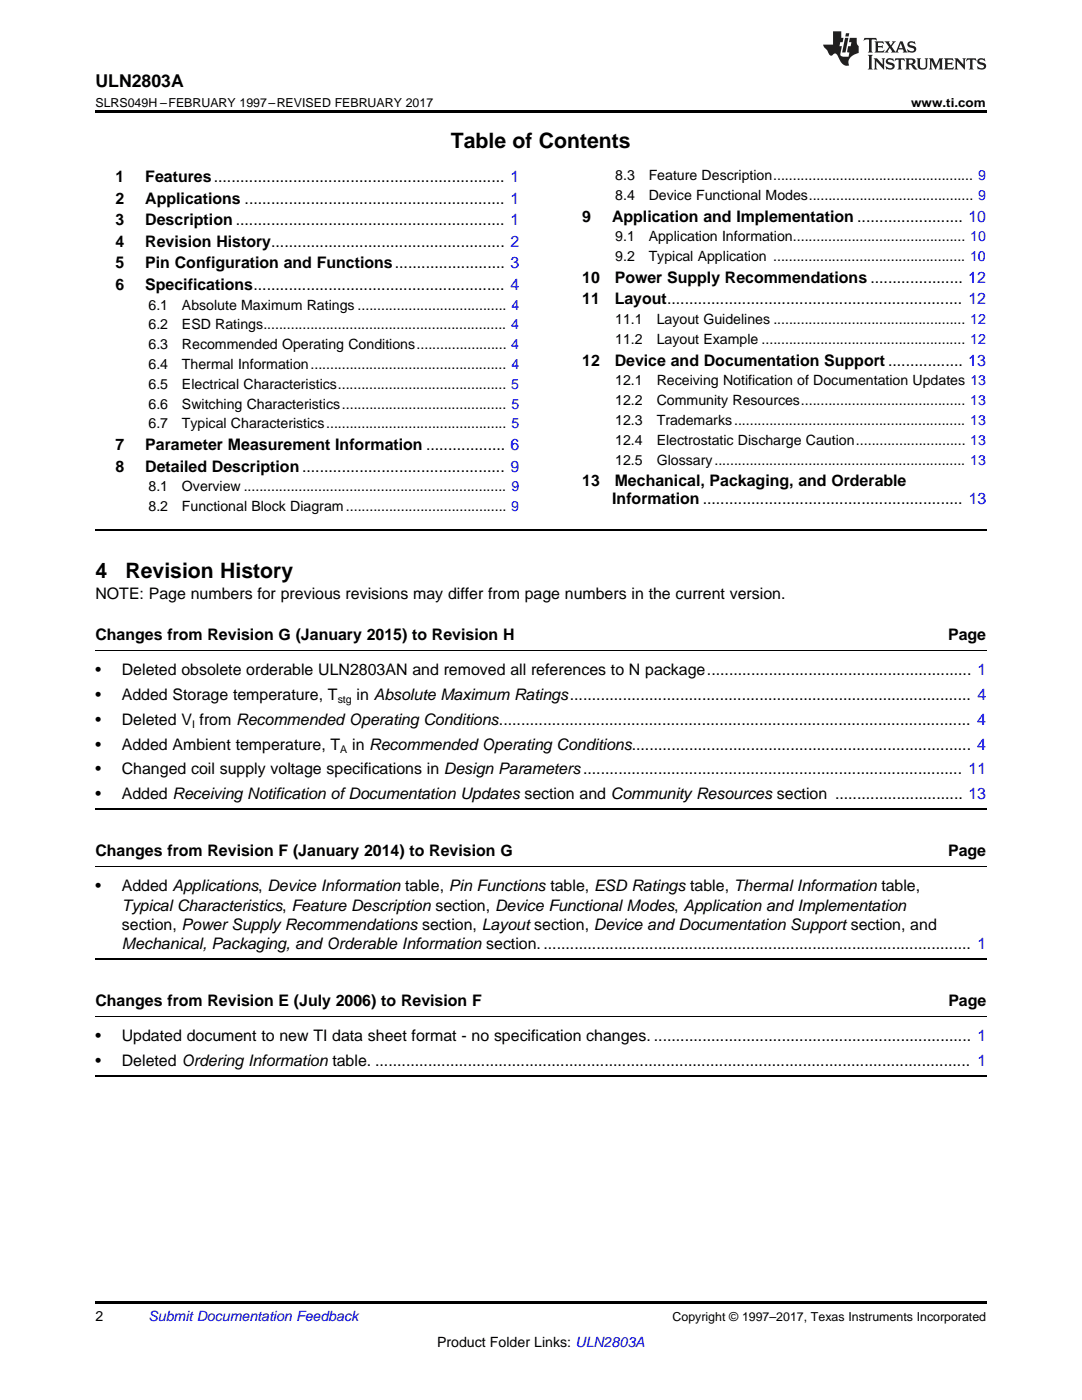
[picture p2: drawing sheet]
<svg xmlns="http://www.w3.org/2000/svg" width="216mm" height="279mm" viewBox="0 0 216 279" stroke-linecap="round" stroke-linejoin="round" font-family="sans-serif">
<defs><g id="words">
<g font-size="4.2">
<text x="90" y="29.6">Table of Contents</text>
<text x="19" y="115.3">4</text>
<text x="25" y="115.3">Revision History</text>
</g>
<text font-size="3.5" x="19" y="17.3">ULN2803A</text>
<g font-size="3.2">
<text x="23" y="36.3">1</text>
<text x="23" y="40.6">2</text>
<text x="29" y="36.3">Features.................................................................. 1</text>
<text x="29" y="40.6">Applications ........................................................... 1</text>
<text x="23" y="44.9">3</text>
<text x="29" y="44.9">Description ............................................................. 1</text>
<text x="116.2" y="44.2">9</text>
<text x="122.1" y="44.2">Application and Implementation ........................ 10</text>
<text x="23" y="49.2">4</text>
<text x="23" y="53.6">5</text>
<text x="29" y="49.2">Revision History..................................................... 2</text>
<text x="29" y="53.6">Pin Configuration and Functions......................... 3</text>
<text x="23" y="57.9">6</text>
<text x="29" y="57.9">Specifications......................................................... 4</text>
<text x="116.2" y="56.4">10</text>
<text x="122.7" y="56.4">Power Supply Recommendations ..................... 12</text>
<text x="116.2" y="60.7">11</text>
<text x="122.7" y="60.7">Layout................................................................... 12</text>
<text x="116.2" y="73">12</text>
<text x="122.7" y="73">Device and Documentation Support ................. 13</text>
<text x="23" y="89.8">7</text>
<text x="29" y="89.8">Parameter Measurement Information .................. 6</text>
<text x="23" y="94.1">8</text>
<text x="29" y="94.1">Detailed Description.............................................. 9</text>
<text x="116.2" y="97">13</text>
<text x="122.2" y="100.5">Information ........................................................... 13</text>
<text x="122.7" y="97">Mechanical, Packaging, and Orderable</text>
<text x="19" y="119.6">NOTE: Page numbers for previous revisions may differ from page numbers in the current version.</text>
<text x="19" y="127.7">Changes from Revision G (January 2015) to Revision H</text>
<text x="189.2" y="127.7">Page</text>
<text x="19" y="134.8">•</text>
<text x="24.3" y="134.8">Deleted obsolete orderable ULN2803AN and removed all references to N package............................................................ 1</text>
<text x="19" y="139.7">•</text>
<text x="24.3" y="139.7">Added Storage temperature, T</text>
<text x="71.2" y="139.7">in Absolute Maximum Ratings........................................................................................... 4</text>
<text x="19" y="144.7">•</text>
<text x="19" y="149.6">•</text>
<text x="24.3" y="144.7">Deleted V from Recommended Operating Conditions........................................................................................................... 4</text>
<text x="24.3" y="149.6">Added Ambient temperature, T</text>
<text x="70.3" y="149.6">in Recommended Operating Conditions............................................................................. 4</text>
<text x="19" y="154.6">•</text>
<text x="24.3" y="154.6">Changed coil supply voltage specifications in Design Parameters...................................................................................... 11</text>
<text x="19" y="159.5">•</text>
<text x="24.3" y="159.5">Added Receiving Notification ofDocumentation Updates section and Community Resources section ............................. 13</text>
<text x="19" y="170.8">Changes from Revision F (January 2014) to Revision G</text>
<text x="189.2" y="170.8">Page</text>
<text x="19" y="177.8">•</text>
<text x="24.3" y="177.8">Added Applications, Device Information table, Pin Functions table, ESD Ratings table, Thermal Information table,</text>
<text x="24.3" y="181.7">Typical Characteristics, Feature Description section, Device Functional Modes, Application and Implementation</text>
<text x="24.3" y="185.6">section, Power Supply Recommendations section, Layout section, Device and Documentation Support section, and</text>
<text x="24.3" y="189.5">Mechanical, Packaging, and Orderable Information section.................................................................................................. 1</text>
<text x="19" y="200.8">Changes from Revision E (July 2006) to Revision F</text>
<text x="189.2" y="200.8">Page</text>
<text x="19" y="207.8">•</text>
<text x="24.3" y="207.8">Updated document to new TI data sheet format - no specification changes. ........................................................................ 1</text>
<text x="19" y="212.8">•</text>
<text x="24.3" y="212.8">Deleted Ordering Information table. ....................................................................................................................................... 1</text>
</g>
<g font-size="2.8">
<text x="122.8" y="36">8.3</text>
<text x="129.4" y="36">Feature Description................................................... 9</text>
<text x="122.8" y="39.9">8.4</text>
<text x="129.4" y="39.9">Device Functional Modes.......................................... 9</text>
<text x="122.8" y="48.2">9.1</text>
<text x="122.8" y="52.1">9.2</text>
<text x="129.4" y="48.2">Application Information............................................ 10</text>
<text x="129.4" y="52.1">Typical Application ................................................. 10</text>
<text x="29.6" y="61.8">6.1</text>
<text x="29.6" y="65.8">6.2</text>
<text x="36.3" y="61.8">Absolute Maximum Ratings ...................................... 4</text>
<text x="36.3" y="65.8">ESD Ratings.............................................................. 4</text>
<text x="122.8" y="64.7">11.1</text>
<text x="131" y="64.7">Layout Guidelines ................................................. 12</text>
<text x="29.6" y="69.7">6.3</text>
<text x="36.3" y="69.7">Recommended Operating Conditions....................... 4</text>
<text x="122.8" y="68.7">11.2</text>
<text x="131" y="68.7">Layout Example .................................................... 12</text>
<text x="29.6" y="73.7">6.4</text>
<text x="29.6" y="77.6">6.5</text>
<text x="36.3" y="73.7">Thermal Information.................................................. 4</text>
<text x="36.3" y="77.6">Electrical Characteristics........................................... 5</text>
<text x="122.8" y="76.9">12.1</text>
<text x="131" y="76.9">Receiving Notification of Documentation Updates 13</text>
<text x="29.6" y="81.6">6.6</text>
<text x="36.3" y="81.6">Switching Characteristics.......................................... 5</text>
<text x="122.8" y="80.9">12.2</text>
<text x="131" y="80.9">Community Resources.......................................... 13</text>
<text x="29.6" y="85.5">6.7</text>
<text x="36.3" y="85.5">Typical Characteristics.............................................. 5</text>
<text x="122.8" y="84.8">12.3</text>
<text x="122.8" y="88.8">12.4</text>
<text x="131" y="84.8">Trademarks........................................................... 13</text>
<text x="131" y="88.8">Electrostatic Discharge Caution............................ 13</text>
<text x="122.8" y="92.7">12.5</text>
<text x="131" y="92.7">Glossary................................................................ 13</text>
<text x="29.6" y="98.1">8.1</text>
<text x="36.3" y="98.1">Overview ................................................................... 9</text>
<text x="29.6" y="102">8.2</text>
<text x="36.3" y="102">Functional Block Diagram......................................... 9</text>
<text x="19" y="263.6">2</text>
<text x="87.2" y="268.9">Product Folder Links: ULN2803A</text>
</g>
<text font-size="2.8" fill="#0000c8" x="29.6" y="263.6">Submit Documentation Feedback</text>
<g font-size="2.5">
<text x="19" y="21.4">SLRS049H –FEBRUARY 1997–REVISED FEBRUARY 2017</text>
<text x="181.8" y="21.4">www.ti.com</text>
<text x="134.2" y="263.6">Copyright © 1997–2017, Texas Instruments Incorporated</text>
</g>
<g font-size="2.1">
<text x="67.4" y="140.4">stg</text>
<text x="38.3" y="145.3">I</text>
<text x="67.9" y="150.2">A</text>
</g>
</g></defs>
<path d="M19 22h177.8v.5h-177.8zM19 259.7h177.8v.5h-177.8z" fill="#000"/>
<path d="M19 105.7h177.8M19 161.4h177.8M19 191.4h177.8M19 214.7h177.8" fill="none" stroke="#000" stroke-width=".35"/>
<path d="M19 129.8h177.8M19 172.8h177.8M19 202.8h177.8" fill="none" stroke="#000" stroke-width=".2"/>
<g fill="#231f20">
<path d="M172.5 7.6l-.1 .5 .4-.2h.6v.1v2.1l-.2 .4h.9l-.2-.4v-2.1l.1-.1h.5l.5 .2-.2-.5zM174.5 8.3l.2 .3v1.5l-.2 .4h1.8l.2-.6a1.04 1.04 0 0 1-1.3 .2v-.7h.6l.3 .2v-.6l-.3 .2h-.6v-.6l.8-.1 .4 .3-.2-.5zM176.5 8.3l.9 1.1-.9 1.1h.8l-.2-.2 .4-.7 .5 .7-.2 .2h1.5l-.2-.2 .2-.4h.9l.1 .4-.2 .2h1l-.3-.3-.7-1.9h-.5l-.9 2-.8-1 .9-1h-.8l.1 .3-.4 .5-.3-.6 .1-.2zM179.7 8.6l.4 1h-.7zM181.3 8.4a.63 .63 0 0 0-.2 .7 .63 .63 0 0 0 .6 .4l.6 .2 .1 .2a.75 .75 0 0 1-.7 .4 .75 .75 0 0 1-.6-.5l.1 .7 .1-.1a1.11 1.11 0 0 0 1.5-.6 1.13 1.13 0 0 0-1.2-.8l-.1-.4a1.04 1.04 0 0 1 1.2 .2l-.2-.5-.2 .1-.4-.2zM173.2 10.9l.2 .4v2.2l-.2 .4h1l-.3-.4v-2.2l.3-.4zM174.3 11.6l.3 .4v1.5l-.3 .4h.8l-.2-.4v-1.3l1.5 1.7v-1.9l.2-.4h-.7l.2 .4v.9l-1.1-1.3zM177 11.8a.62 .62 0 0 0-.2 .7 .62 .62 0 0 0 .6 .4l.6 .1 .1 .3a.76 .76 0 0 1-.7 .3 .76 .76 0 0 1-.7-.4l.2 .7 .1-.1a1.11 1.11 0 0 0 1.5-.6 1.13 1.13 0 0 0-1.2-.8l-.1-.4a1.04 1.04 0 0 1 1.2 .2l-.2-.6-.2 .1-.5-.1zM178.7 11.6l-.2 .6a.61 .61 0 0 1 .8-.3v1.6l-.2 .4h.9l-.2-.4v-1.6a.63 .63 0 0 1 .7 .3l-.1-.6zM180.6 11.6l.3 .4v1.5l-.3 .4h1l-.2-.2-.1-.8 .6 .2a.76 .76 0 0 0 1.2 .7l-1-1a.58 .58 0 0 0 .6-.5 .58 .58 0 0 0-.5-.6zM181.4 11.9h.1a.45 .45 0 0 1 .5 .1 .45 .45 0 0 1 .1 .5l-.8 .2zM182.9 11.6l.2 .2a2.17 2.17 0 0 0 .3 1.9 .99 .99 0 0 0 1.6-.6v-1.1l.2-.4h-.7l.2 .2a1.92 1.92 0 0 1-.2 1.8 .6 .6 0 0 1-.9-.5v-1.1l.2-.4zM185.4 11.6l.2 .4v1.5l-.2 .4h.7l-.2-.4v-1.4l.8 1.8 .8-1.8v1.4l-.2 .4h.9l-.2-.4v-1.5l.2-.4h-.8l-.6 1.5-.6-1.5zM188.4 11.6l.2 .4v1.5l-.2 .4h1.8l.1-.6a1.04 1.04 0 0 1-1.2 .1v-.6h.5l.4 .2v-.6l-.4 .2h-.5v-.7h.8l.3 .3-.1-.6zM190.5 11.6l.2 .4v1.5l-.2 .4h.7l-.2-.4v-1.3l1.5 1.7v-1.9l.2-.4h-.7l.2 .4v.9l-1.1-1.3zM192.9 11.6l-.1 .6a.61 .61 0 0 1 .7-.3l.1 1.6-.3 .4h1l-.3-.4 .1-1.6a.63 .63 0 0 1 .7 .3l-.1-.6zM195.2 11.8a.62 .62 0 0 0-.2 .7 .62 .62 0 0 0 .6 .4l.6 .1 .1 .3a.76 .76 0 0 1-.7 .3 .76 .76 0 0 1-.6-.4l.1 .7 .1-.1a1.11 1.11 0 0 0 1.6-.6 1.13 1.13 0 0 0-1.3-.8l-.1-.4a1.04 1.04 0 0 1 1.2 .2l-.1-.6-.2 .1-.5-.1z"/>
<path d="M166.2 6.3v2.6h-1.9v.4l.8 .9a.91 .91 0 0 0 1 .8 .56 .56 0 0 1 .5-.3 .56 .56 0 0 1 .5 .3l.4 .8a1.53 1.53 0 0 0 1.9 1.2 1.54 1.54 0 0 1 1-2.1l.9-.3v-1.4a1.52 1.52 0 0 1-.4-1.6h-1.3l-.2 .8h.5l-.2 .8h-.5l-.1 1v.2l.4 .1-.2 .8a1.93 1.93 0 0 1-1.6-.3l.3-1.8h-.5l.2-.8h.4l.2-.8h-.4v-1.3zM168.6 7.6l-.6 2.9h.7l.6-2.9zM168.8 6.6l-.1 .7h.6l.2-.7z"/>
</g>
<use href="#words"/>
</svg>
